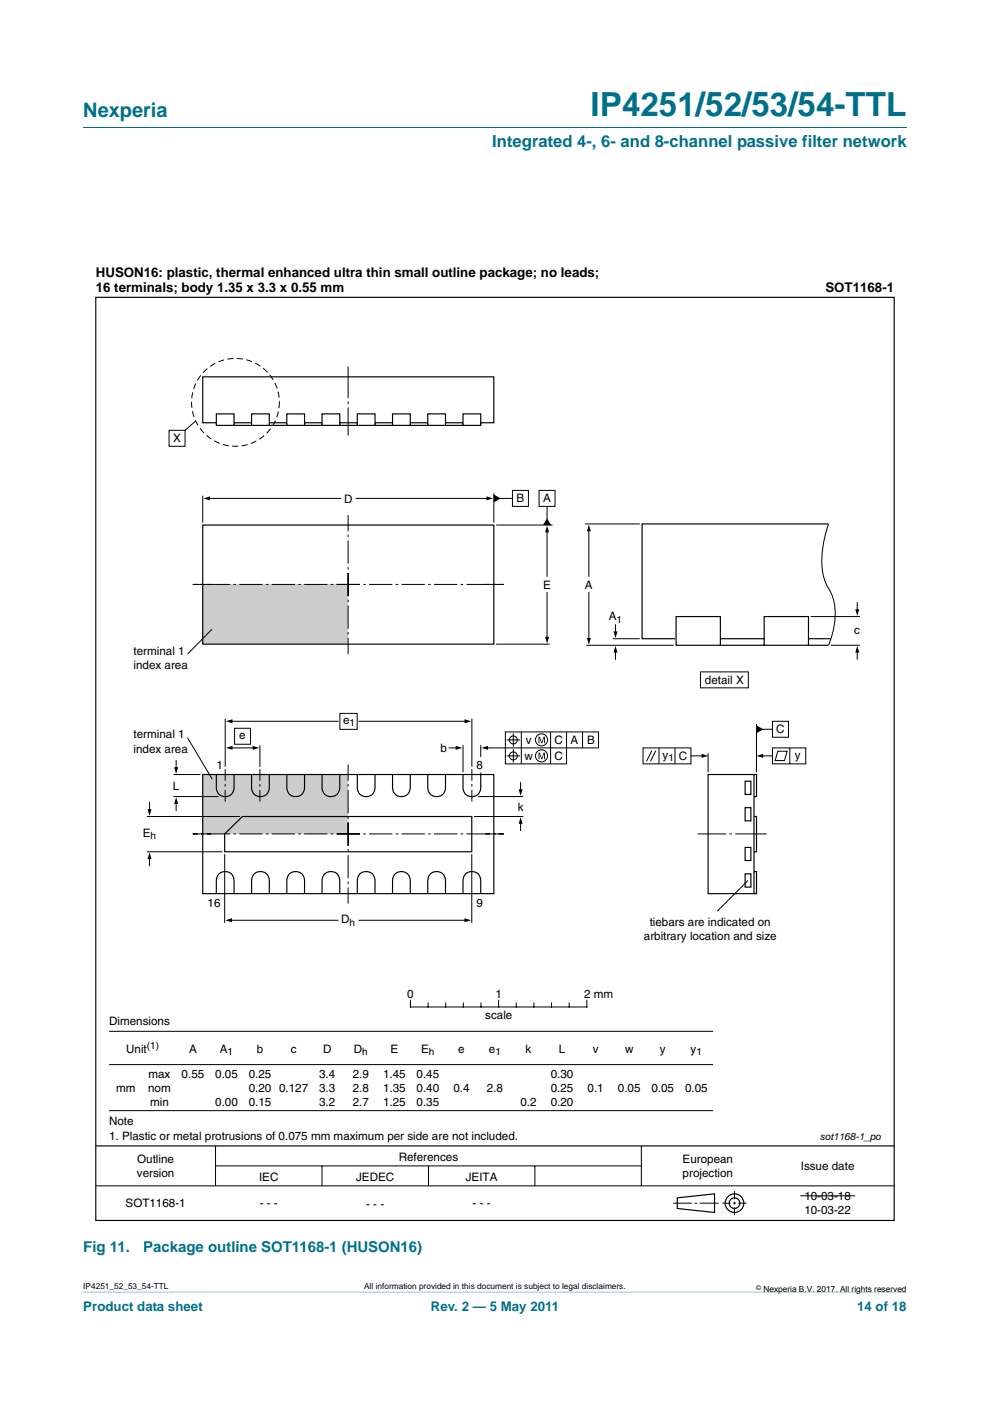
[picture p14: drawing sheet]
<svg xmlns="http://www.w3.org/2000/svg" width="210mm" height="297mm" viewBox="0 0 210 297" stroke-linecap="round" stroke-linejoin="round" font-family="sans-serif">
<defs><g id="words">
<text font-size="7" fill="#00708a" x="125.3" y="24.6">IP4251/52/53/54-TTL</text>
<text font-size="4.2" fill="#00708a" x="17.7" y="24.9">Nexperia</text>
<text font-size="3.5" fill="#00708a" x="104.4" y="31.1">Integrated 4-, 6- and 8-channel passive filter network</text>
<g font-size="3.2" fill="#00708a">
<text x="17.7" y="265.5">Fig 11.</text>
<text x="30.4" y="265.5">Package outline SOT1168-1 (HUSON16)</text>
</g>
<g font-size="2.8">
<text x="20.3" y="58.7">HUSON16: plastic, thermal enhanced ultra thin small outline package; no leads;</text>
<text x="20.3" y="61.8">16 terminals; body 1.35 x 3.3 x 0.55 mm</text>
<text x="175.1" y="61.8">SOT1168-1</text>
</g>
<g font-size="2.8" fill="#00708a">
<text x="17.7" y="277.9">Product data sheet</text>
<text x="91.4" y="277.9">Rev. 2 — 5 May 2011</text>
<text x="181.8" y="277.9">14 of 18</text>
</g>
<g font-size="2.5">
<text x="36.7" y="93.8">X</text>
<text x="73" y="106.5">D</text>
<text x="109.6" y="106.5">B</text>
<text x="115.2" y="106.5">A</text>
<text x="115.2" y="124.8">E</text>
<text x="124.1" y="124.8">A</text>
<text x="129.1" y="131.5">A</text>
<text x="181.2" y="134.4">c</text>
<text x="28.3" y="138.8">terminal 1</text>
<text x="28.3" y="141.8">index area</text>
<text x="149.5" y="145.1">detail X</text>
<text x="72.8" y="153.5">e</text>
<text x="164.6" y="155.5">C</text>
<text x="28.3" y="156.6">terminal 1</text>
<text x="28.3" y="159.6">index area</text>
<text x="50.8" y="156.7">e</text>
<text x="93.4" y="159.4">b</text>
<text x="111.2" y="161.1">w</text>
<text x="111.5" y="157.7">v</text>
<text x="117.6" y="157.7">C</text>
<text x="117.6" y="161.1">C</text>
<text x="121" y="157.7">A</text>
<text x="124.5" y="157.7">B</text>
<text x="140.5" y="160.8">y</text>
<text x="144" y="161.1">C</text>
<text x="168.6" y="160.8">y</text>
<text x="36.7" y="167.4">L</text>
<text x="45.9" y="163">1</text>
<text x="101.1" y="163">8</text>
<text x="109.8" y="171.9">k</text>
<text x="30.3" y="177.5">E</text>
<text x="44" y="192.2">16</text>
<text x="72.4" y="195.7">D</text>
<text x="101.1" y="192.2">9</text>
<text x="137.8" y="196.2">tiebars are indicated on</text>
<text x="136.6" y="199.2">arbitrary location and size</text>
<text x="86.4" y="211.5">0</text>
<text x="105.1" y="211.5">1</text>
<text x="123.9" y="211.5">2 mm</text>
<text x="23.1" y="217.2">Dimensions</text>
<text x="102.9" y="216.1">scale</text>
<text x="26.8" y="223.2">Unit</text>
<text x="40.1" y="223.2">A</text>
<text x="46.6" y="223.2">A</text>
<text x="54.5" y="223.2">b</text>
<text x="61.7" y="223.2">c</text>
<text x="68.5" y="223.2">D</text>
<text x="75" y="223.2">D</text>
<text x="82.8" y="223.2">E</text>
<text x="89.3" y="223.2">E</text>
<text x="97.2" y="223.2">e</text>
<text x="103.7" y="223.2">e</text>
<text x="111.5" y="223.2">k</text>
<text x="118.5" y="223.2">L</text>
<text x="125.7" y="223.2">v</text>
<text x="132.6" y="223.2">w</text>
<text x="140" y="223.2">y</text>
<text x="146.5" y="223.2">y</text>
<text x="24.6" y="231.5">mm</text>
<text x="31.4" y="231.5">nom</text>
<text x="31.5" y="228.5">max</text>
<text x="38.5" y="228.5">0.55</text>
<text x="45.6" y="228.5">0.05</text>
<text x="52.8" y="228.5">0.25</text>
<text x="52.8" y="231.5">0.20</text>
<text x="59.2" y="231.5">0.127</text>
<text x="67.7" y="228.5">3.4</text>
<text x="67.7" y="231.5">3.3</text>
<text x="74.8" y="228.5">2.9</text>
<text x="74.8" y="231.5">2.8</text>
<text x="81.2" y="228.5">1.45</text>
<text x="81.2" y="231.5">1.35</text>
<text x="88.3" y="228.5">0.45</text>
<text x="88.3" y="231.5">0.40</text>
<text x="96.2" y="231.5">0.4</text>
<text x="103.3" y="231.5">2.8</text>
<text x="116.8" y="228.5">0.30</text>
<text x="116.8" y="231.5">0.25</text>
<text x="124.6" y="231.5">0.1</text>
<text x="131.1" y="231.5">0.05</text>
<text x="138.2" y="231.5">0.05</text>
<text x="145.3" y="231.5">0.05</text>
<text x="23.1" y="238.6">Note</text>
<text x="31.8" y="234.5">min</text>
<text x="45.6" y="234.5">0.00</text>
<text x="52.8" y="234.5">0.15</text>
<text x="67.7" y="234.5">3.2</text>
<text x="74.8" y="234.5">2.7</text>
<text x="81.2" y="234.5">1.25</text>
<text x="88.3" y="234.5">0.35</text>
<text x="110.4" y="234.5">0.2</text>
<text x="116.8" y="234.5">0.20</text>
<text x="23.1" y="241.6">1. Plastic or metal protrusions of 0.075 mm maximum per side are not included.</text>
<text x="29" y="249.6">version</text>
<text x="29.1" y="246.6">Outline</text>
<text x="54.9" y="250.3">IEC</text>
<text x="75.5" y="250.3">JEDEC</text>
<text x="84.6" y="246.1">References</text>
<text x="98.8" y="250.3">JEITA</text>
<text x="144.8" y="246.6">European</text>
<text x="144.8" y="249.6">projection</text>
<text x="169.8" y="248">Issue date</text>
<text x="26.6" y="255.9">SOT1168-1</text>
<text x="55.1" y="255.9">- - -</text>
<text x="77.7" y="256.1">- - -</text>
<text x="100.2" y="255.9">- - -</text>
<text x="170.6" y="254.4">10-03-18</text>
<text x="170.6" y="257.4">10-03-22</text>
</g>
<g font-size="2.1">
<text x="130.8" y="132">1</text>
<text x="74.2" y="154">1</text>
<text x="141.8" y="161.3">1</text>
<text x="31.9" y="178">h</text>
<text x="74.2" y="196.2">h</text>
<text x="31.2" y="222.4">(1)</text>
<text x="48.3" y="223.7">1</text>
<text x="76.8" y="223.7">h</text>
<text x="91" y="223.7">h</text>
<text x="105.1" y="223.7">1</text>
<text x="147.7" y="223.7">1</text>
<text x="173.9" y="241.7">sot1168-1_po</text>
</g>
<g font-size="1.8">
<text x="17.7" y="273.3">IP4251_52_53_54-TTL</text>
<text x="77.2" y="273.3">All information provided in this document is subject to legal disclaimers.</text>
<text x="161.9" y="273.9">Nexperia B.V. 2017. All rights reserved</text>
</g>
<text font-size="1.4" x="160.4" y="273.4">©</text>
</g></defs>
<path d="M17.7 273.9l174.6 .1z" fill="#00708a"/>
<path d="M17.7 27h174.6" fill="none" stroke="#00708a" stroke-width=".21"/>
<g fill="none" stroke="#000" stroke-width=".21">
<path d="M35.9 91.2h3.3v3.4h-3.3zM41.5 89.3l-2.3 1.9M124.1 111.1h11.6M124.9 112.4v9.8M175.7 111.1a22.7 22.7 0 0 0-1.1 10.9l.5 1.4a12 12 0 0 1 2.1 6.7 18.4 18.4 0 0 1-1.5 6.7M124.3 136.8h18.6M124.9 125.6v9.9M130 135.4h5.7M130.5 132.5v1.7M130.5 138.1v1.7M172 130.7h10.4M176.2 136.8h6.2"/>
<path d="M181.8 127.8v1.7M181.8 138.1v1.7M136.4 158.6h10.2v3.4h-10.2zM138.3 159.1l-1.2 2.3M139.1 159.1l-1.1 2.3M139.8 158.6v3.4M143.2 158.6v3.4M148.6 142.5h10.1v3.3h-10.1zM150.2 159.7v4M160.5 153.5v10.2M161.6 154.6h2.2M163.8 158.6h7.1v3.4h-7.1z"/>
<path d="M163.8 152.9h3.4v3.4h-3.4zM165 159.3h1.9l-.5 2h-2zM167.5 158.6v3.4M146.6 160.3h2.5M161.6 160.3h2.2M158.7 186.7l-6.6 6.5M23.1 218.7h128.1M87.1 212.1v1.4h37.4v-1.4M90.8 212.7v.8M94.5 212.7v.8M98.3 212.7v.8M102 212.7v.8"/>
<path d="M105.8 212.1v1.4M109.5 212.7v.8M113.2 212.7v.8M117 212.7v.8M120.7 212.7v.8M23.1 225.7h128.1M23.1 235.5h128.1M20.3 251.4h169.4M45.7 243v8.4M45.7 247.2h90.3M68.3 247.2v4.2M90.9 247.2v4.2"/>
<path d="M113.5 247.2v4.2M136 243v8.4M142.8 255.1h4M147.3 255.1h.6M148.5 255.1h3.9M153.2 255.1h1.7M155.5 255.1h.6M155.8 252.6v1.6M155.8 254.8v.6M155.8 255.9v1.7M156.6 255.1h1.7M169.8 253.5h11.6"/>
</g>
<g fill="none" stroke="#000" stroke-width=".25">
<path d="M20.3 63h169.4v195.8h-169.4zM45.8 89.6h-2.8v-9.7h61.7v9.7h-2.7M45.9 87.8h3.7v2.4h-3.7zM49.6 89.6h3.8M49.6 90.2h3.8M53.4 87.8h3.7v2.4h-3.7zM57.1 89.6h3.7M57.1 90.2h3.7M60.8 87.8h3.8v2.4h-3.8zM64.6 89.6h3.7M64.6 90.2h3.7M68.3 87.8h3.8v2.4h-3.8z"/>
<path d="M72.1 89.6h3.7M72.1 90.2h3.7M75.8 87.8h3.7v2.4h-3.7zM79.5 89.6h3.8M79.5 90.2h3.8M83.3 87.8h3.7v2.4h-3.7zM87 89.6h3.7M87 90.2h3.7M90.7 87.8h3.8v2.4h-3.8zM94.5 89.6h3.7M94.5 90.2h3.7M98.2 87.8h3.8v2.4h-3.8z"/>
<path d="M175.7 111.1h-39.5v24.3h7M143.4 130.7h9.4v6.1h-9.4zM152.8 135.4h9.3M152.8 136.8h9.3M162.1 130.7h9.4v6.1h-9.4zM171.5 135.4h4.7M171.5 136.8h4.2M150.2 164.2h9.7v25.3h-9.7zM158 165.6h1.3v2.8h-1.3zM158 171.2h1.3v2.8h-1.3zM158 179.7h1.3v2.7h-1.3zM159.9 164.2h.6v4.7h-.6"/>
<path d="M159.9 173.1h.6v7.5h-.6M158 185.3h1.3v2.8h-1.3zM159.9 184.8h.6v4.7h-.6M20.3 243h169.4M143.7 254l7.9-.9v4l-7.9-.9z"/>
<circle cx="155.8" cy="255.1" r="1.98"/>
<circle cx="155.8" cy="255.1" r="1.13"/>
</g>
<circle cx="49.9" cy="85.3" r="9.3" fill="none" stroke="#000" stroke-width=".21" stroke-dasharray="1.2 .7 0 0" stroke-linecap="butt"/>
<path d="M73.8 77.7v14.7M162.6 176.8h-14.6" fill="none" stroke="#000" stroke-width=".21" stroke-dasharray="6.7 .7 .5 .7" stroke-linecap="butt"/>
<path d="M124.9 111.2l.4 1.4h-.8zM124.5 135.3h.8l-.4 1.4zM130.5 137l.5 1.4h-.9zM130.1 133.9h.9l-.5 1.4zM181.8 137l.5 1.4h-.9zM181.4 129.2h.9l-.5 1.4zM148.8 159.8l1.4 .5-1.4 .4zM160.5 153.8l1.4 .8-1.4 .9zM160.5 160.3l1.4-.5v.9z" fill="#000"/>
<path d="M43 123.9h30.8v12.6h-30.8z" fill="#ccc"/>
<g fill="none" stroke="#000" stroke-width=".21">
<path d="M43 105.1v5.7M44.3 105.7h27.9M75.5 105.7h28M104.7 104.6v6.2M105.2 111.3h12M105.9 105.7h2.8M108.7 104h3.4v3.4h-3.4zM114.3 104h3.4v3.4h-3.4zM116 107.4v2.8M116 112.6v9.6M45 133.4l-5.2 5.3M105.2 136.6h11.4"/>
<path d="M116 125.6v9.7"/>
</g>
<path d="M43.1 105.7l1.5-.5v.9zM103.2 105.2l1.4 .5-1.4 .4zM104.7 104.8l1.5 .9-1.5 .8zM116 109.9l.9 1.4h-1.7zM116 111.5l.5 1.4h-.9zM115.6 135h.9l-.5 1.4z" fill="#000"/>
<path d="M44.8 123.9h-3.9M71.4 123.9h35.5M73.8 121.5v17.2M73.8 126.4v-17.2M76.3 123.9h-35.4M106.9 123.9h-3.9" fill="none" stroke="#000" stroke-width=".21" stroke-dasharray="4.9 .7 .5 .7" stroke-linecap="butt"/>
<path d="M43 111.3h61.7v25.3h-61.7z" fill="none" stroke="#000" stroke-width=".25"/>
<path d="M43 164.2h30.8v12.6h-30.8z" fill="#ccc"/>
<g fill="none" stroke="#000" stroke-width=".21">
<path d="M39.8 156.4l5.2 8.8M47.8 152.4v10.2M49 158.6h5.2M49 152.9h22.7M49.8 154.4h3.3v3.4h-3.3zM55.1 158v4.6M72.1 151.3h3.7v3.3h-3.7zM76.1 152.9h22.7M95.2 158.6h1.7M98.2 158v5.7M100.1 152.4v10.2M102 158v2.5"/>
<path d="M107.2 155.2h19.7v3.4h-19.7zM107.5 156.9h2.8M108.9 158.9v2.8M108.9 155.5v2.8M110.6 155.2v6.8M116.8 155.2v6.8M120.2 155.2v6.8h-13v-3.4h-4M123.6 155.2v3.4M31.1 173.1h19.8M31.7 170.2v1.6M36.8 168.9h9.6M36.8 164.2h5.7"/>
<path d="M37.4 161.3v1.6M37.4 170.2v1.7M100.6 173.1h10.4M101.4 168.9h9.6M102 163.8v.4M107.5 160.3h2.8M110.4 165.9v1.7M110.4 174.4v1.7M31.1 180.6h16.1M31.7 181.9v1.7M47.7 181.1v14.6M48.9 195.1h22.8"/>
<path d="M76.1 195.1h22.7M100.1 181.1v14.6"/>
<circle cx="108.9" cy="156.9" r=".85"/>
<circle cx="114.9" cy="156.9" r="1.28"/>
<circle cx="108.9" cy="160.3" r=".85"/>
<circle cx="114.9" cy="160.3" r="1.28"/>
</g>
<g fill="#000">
<path d="M47.9 158.6l1.4-.5v.9zM47.9 152.9l1.4-.4v.8zM53.6 158.1l1.4 .5-1.4 .4zM96.7 158.1l1.4 .5-1.4 .4zM98.5 152.5l1.4 .4-1.4 .4zM102.1 158.6l1.4-.5v.9zM114.2 156.2h.3l.4 1.2 .4-1.2h.3v1.4h-.2v-1.2l-.4 1.2h-.2l-.4-1.2v1.2h-.2zM31.3 171.6h.8l-.4 1.4zM37.4 169l.4 1.4h-.9zM36.9 162.7h.9l-.4 1.4zM110.4 173.3l.5 1.4h-.9zM110 167.3h.9l-.5 1.4z"/>
<path d="M114.2 159.6h.3l.4 1.2 .4-1.2h.3v1.4h-.2v-1.2l-.4 1.2h-.2l-.4-1.2v1.2h-.2zM31.7 180.7l.4 1.4h-.8zM47.8 195.1l1.4-.4v.8zM98.5 194.7l1.4 .4-1.4 .4z"/>
</g>
<g fill="none" stroke="#000" stroke-width=".25">
<path d="M43 164.2h61.7v25.3h-61.7zM45.9 164.2v2.8a1.88 1.88 0 0 0 1.9 1.9 1.88 1.88 0 0 0 1.8-1.9v-2.8M47.7 176.8l3.7-3.7h48.7v7.5h-52.4zM53.4 164.2v2.8a1.88 1.88 0 0 0 1.8 1.9 1.88 1.88 0 0 0 1.9-1.9v-2.8M60.8 164.2v2.8a1.88 1.88 0 0 0 1.9 1.9 1.88 1.88 0 0 0 1.9-1.9v-2.8M68.3 164.2v2.8a1.88 1.88 0 0 0 1.9 1.9 1.88 1.88 0 0 0 1.9-1.9v-2.8M75.8 164.2v2.8a1.88 1.88 0 0 0 1.9 1.9 1.88 1.88 0 0 0 1.8-1.9v-2.8M83.3 164.2v2.8a1.88 1.88 0 0 0 1.8 1.9 1.88 1.88 0 0 0 1.9-1.9v-2.8M90.7 164.2v2.8a1.88 1.88 0 0 0 1.9 1.9 1.88 1.88 0 0 0 1.9-1.9v-2.8M98.2 164.2v2.8a1.88 1.88 0 0 0 1.9 1.9 1.88 1.88 0 0 0 1.9-1.9v-2.8M45.9 189.5v-2.8a1.88 1.88 0 0 1 1.9-1.9 1.88 1.88 0 0 1 1.8 1.9v2.8M53.4 189.5v-2.8a1.88 1.88 0 0 1 1.8-1.9 1.88 1.88 0 0 1 1.9 1.9v2.8"/>
<path d="M60.8 189.5v-2.8a1.88 1.88 0 0 1 1.9-1.9 1.88 1.88 0 0 1 1.9 1.9v2.8M68.3 189.5v-2.8a1.88 1.88 0 0 1 1.9-1.9 1.88 1.88 0 0 1 1.9 1.9v2.8M75.8 189.5v-2.8a1.88 1.88 0 0 1 1.9-1.9 1.88 1.88 0 0 1 1.8 1.9v2.8M83.3 189.5v-2.8a1.88 1.88 0 0 1 1.8-1.9 1.88 1.88 0 0 1 1.9 1.9v2.8M90.7 189.5v-2.8a1.88 1.88 0 0 1 1.9-1.9 1.88 1.88 0 0 1 1.9 1.9v2.8M98.2 189.5v-2.8a1.88 1.88 0 0 1 1.9-1.9 1.88 1.88 0 0 1 1.9 1.9v2.8"/>
</g>
<path d="M44.8 176.8h-3.9M71.4 176.8h35.5M73.8 174.4v17.2M73.8 179.3v-17.2M76.3 176.8h-35.4M106.9 176.8h-3.9" fill="none" stroke="#000" stroke-width=".21" stroke-dasharray="4.9 .7 .5 .7" stroke-linecap="butt"/>
<path d="M47.8 163.1v6.8M55.1 163.1v6.8M100.1 163.1v6.8" fill="none" stroke="#000" stroke-width=".21" stroke-dasharray="2.5 .7 .5 .7" stroke-linecap="butt"/>
<use href="#words"/>
</svg>
